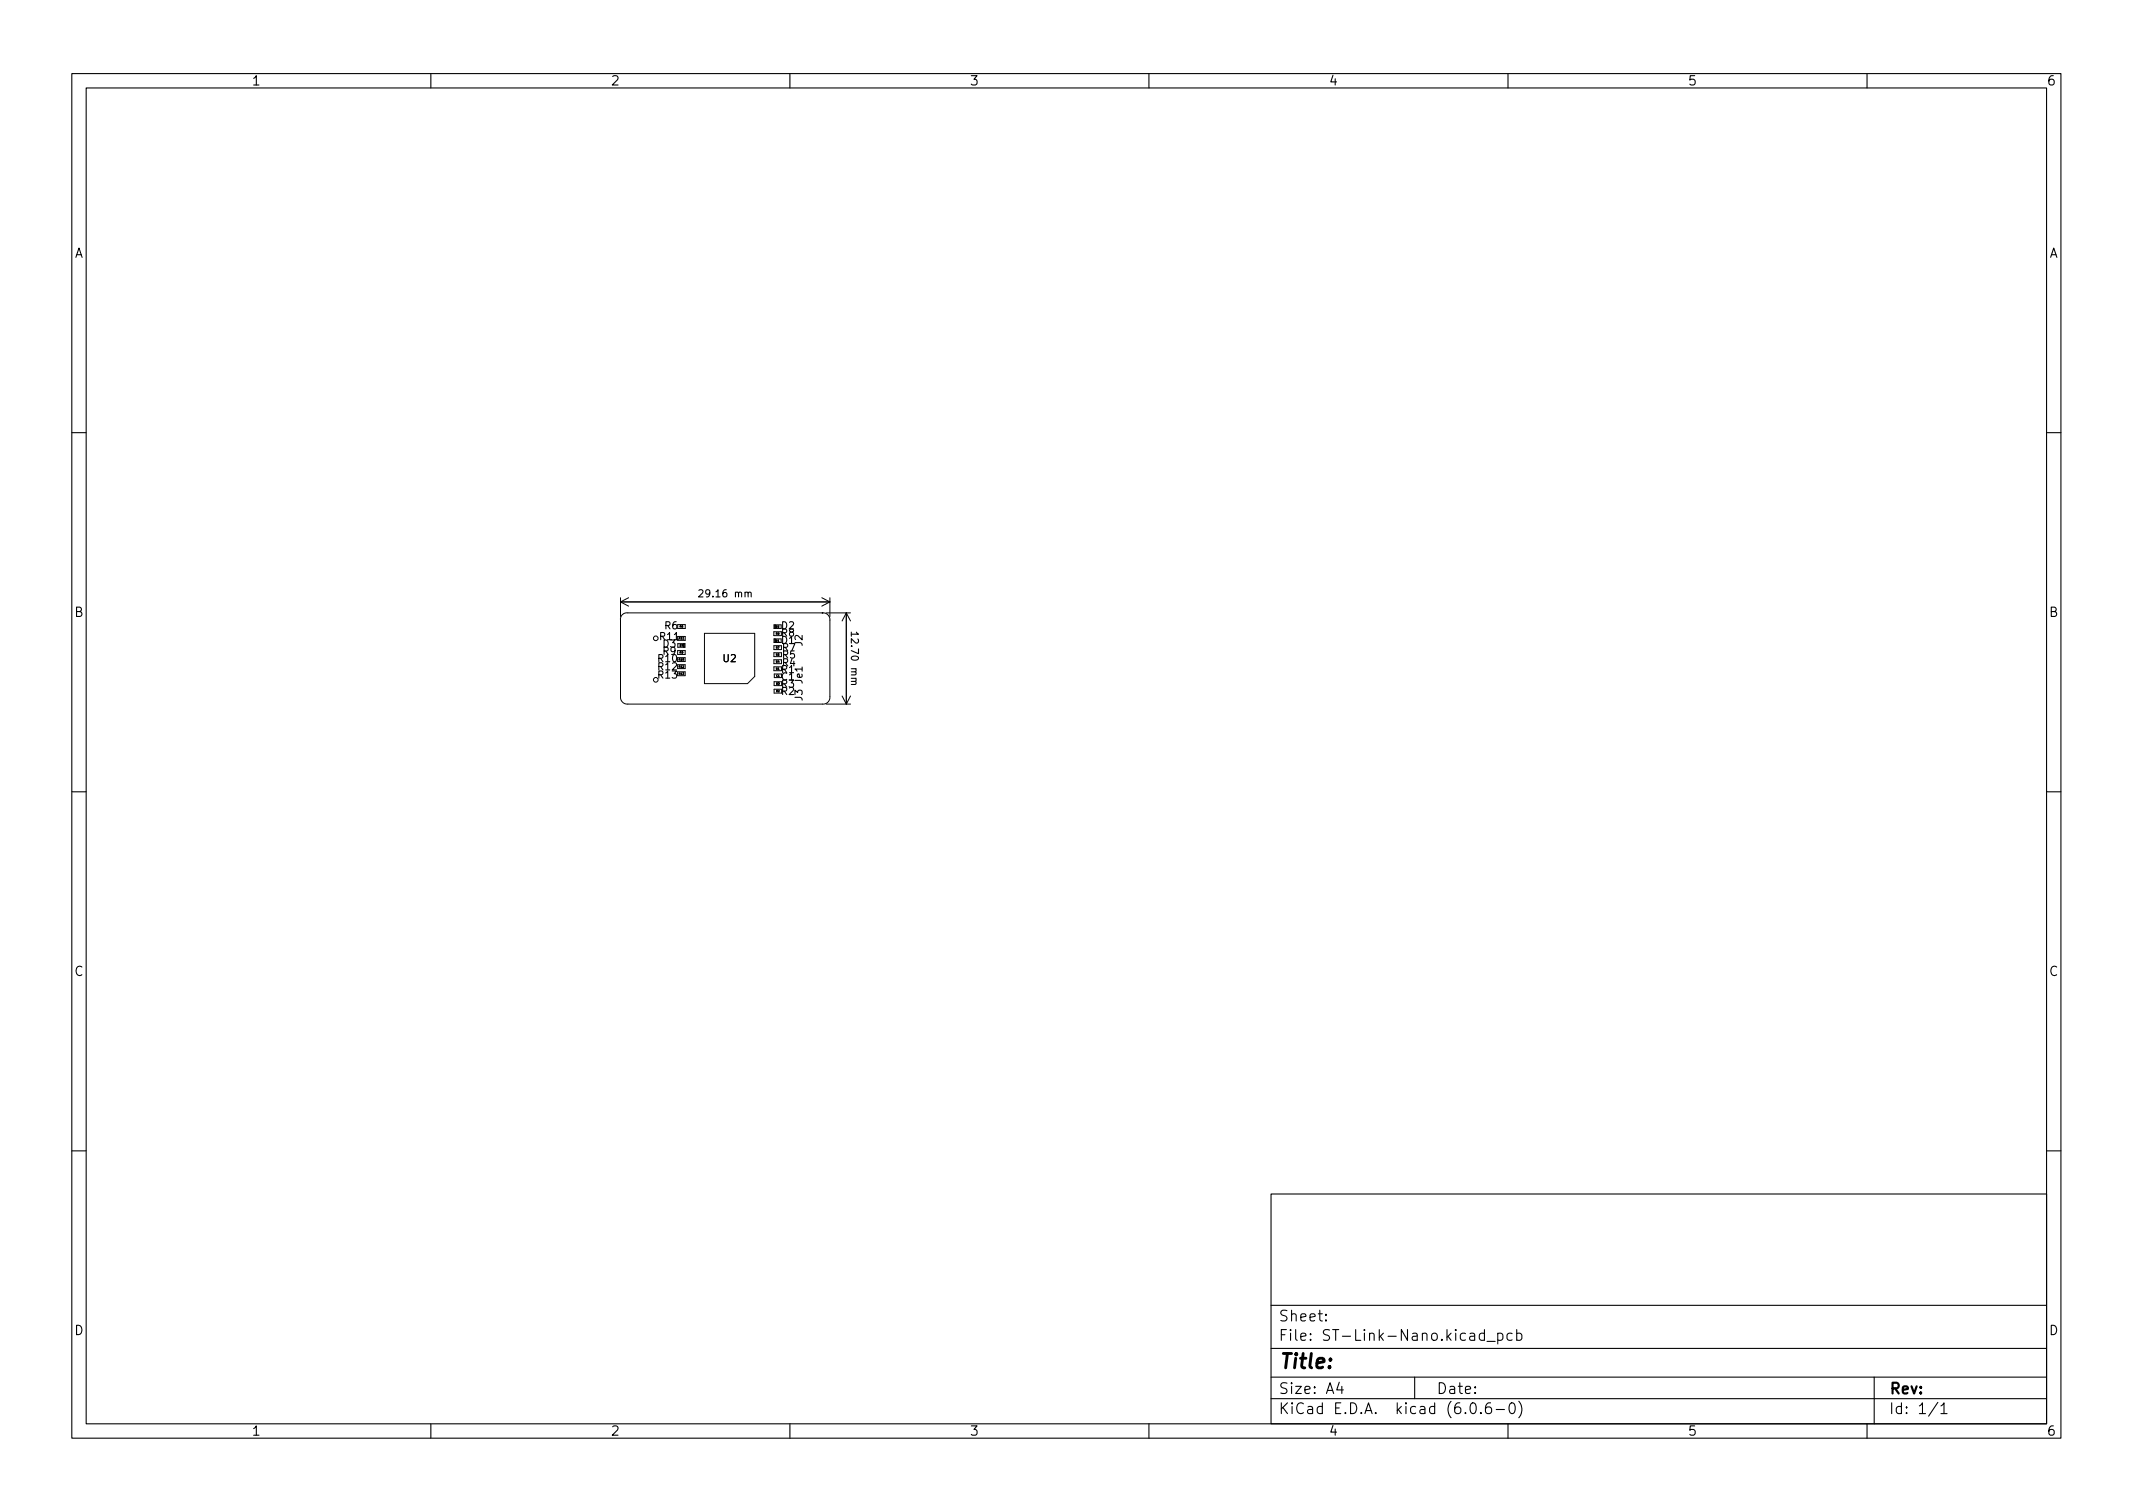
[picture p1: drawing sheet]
<svg xmlns="http://www.w3.org/2000/svg" width="297mm" height="210mm" viewBox="0 0 297 210" stroke-linecap="round" stroke-linejoin="round" font-family="sans-serif">
<defs><g id="words">
<text font-size="2.8" x="178" y="190.6">Title:</text>
<g font-size="2.1">
<text x="178" y="184">Sheet:</text>
<text x="178" y="186.7">File: ST-Link-Nano.kicad_pcb</text>
<text x="178" y="196.9">KiCad E.D.A. kicad (6.0.6-0)</text>
<text x="178" y="194.1">Size: A4</text>
<text x="200" y="194.1">Date:</text>
<text x="263" y="194.1">Rev:</text>
<text x="263" y="196.9">Id: 1/1</text>
</g>
<g font-size="1.8">
<text x="35" y="11.9">1</text>
<text x="85" y="11.9">2</text>
<text x="135" y="11.9">3</text>
<text x="185" y="11.9">4</text>
<text x="235" y="11.9">5</text>
<text x="285" y="11.9">6</text>
<text x="10.3" y="35.9">A</text>
<text x="285.3" y="35.9">A</text>
<text x="10.3" y="85.9">B</text>
<text x="285.3" y="85.9">B</text>
<text x="10.3" y="135.9">C</text>
<text x="285.3" y="135.9">C</text>
<text x="10.3" y="185.9">D</text>
<text x="285.3" y="185.9">D</text>
<text x="35" y="199.9">1</text>
<text x="85" y="199.9">2</text>
<text x="135" y="199.9">3</text>
<text x="185" y="199.9">4</text>
<text x="235" y="199.9">5</text>
<text x="285" y="199.9">6</text>
</g>
<g font-size="1.4">
<text x="97.8" y="83.2">29.16 mm</text>
<text x="91.9" y="89.1">R11</text>
<text x="92.6" y="87.6">R6</text>
<text x="108.8" y="89.6">D1</text>
<text x="108.8" y="87.6">D2</text>
<text x="108.8" y="88.6">R8</text>
<text x="111.8" y="89.9" transform="rotate(-90 111.8 89.9)">J2</text>
<text x="118.5" y="88.5" transform="rotate(90 118.5 88.5)">12.70 mm</text>
<text x="91.7" y="92.2">R10</text>
<text x="91.7" y="94.5">R13</text>
<text x="91.7" y="93.3">R12</text>
<text x="92.3" y="91.2">R9</text>
<text x="92.3" y="90.2">D3</text>
<text x="100.7" y="92.2">U2</text>
<text x="108.8" y="93.7">R1</text>
<text x="108.8" y="95.7">R3</text>
<text x="108.8" y="94.7">C1</text>
<text x="109" y="92.8">R4</text>
<text x="109" y="90.7">R7</text>
<text x="109" y="91.7">R5</text>
<text x="108.8" y="96.8">R2</text>
<text x="111.8" y="97.5" transform="rotate(-90 111.8 97.5)">J3 Je1</text>
</g>
<g font-size=".4">
<text x="94.6" y="89">R11</text>
<text x="94.7" y="87.4">R6</text>
<text x="108.1" y="88.4">R8</text>
<text x="94.6" y="92">R10</text>
<text x="94.6" y="93.9">R13</text>
<text x="94.6" y="93">R12</text>
<text x="94.7" y="91">R9</text>
<text x="108.1" y="90.3">R7</text>
<text x="108.1" y="93.3">R1</text>
<text x="108.1" y="92.3">R4</text>
<text x="108.1" y="91.3">R5</text>
<text x="108.1" y="95.3">R3</text>
<text x="108.1" y="96.4">R2</text>
</g>
<g font-size=".3">
<text x="108.1" y="87.4">D2</text>
<text x="108.1" y="89.3">D1</text>
<text x="94.7" y="90">D3</text>
<text x="108.1" y="94.2">C1</text>
</g>
</g></defs>
<g fill="none" stroke="#000" stroke-width=".15">
<path d="M10 10.2h277v190.1h-277zM12 12.2h273v186.1h-273zM60 10.2v2M110 10.2v2M160 10.2v2M210 10.2v2M260 10.2v2M10 60.2h2M285 60.2h2M97.3 82.2l.4-.1 .2 .3-.6 .7h.6M104.2 82.6l.1-.1h.3v.6M118.6 88v.6"/>
<path d="M119.1 94.9l.1 .1v.3h-.6M119.3 88l.3 .3h-1M10 110.2h2M285 110.2h2M10 160.2h2M177 166.3h108v32h-108zM285 160.2h2M60 198.3v2M110 198.3v2M160 198.3v2M177 194.8h108M177 191.8h108"/>
<path d="M177 187.8h108M177 181.8h108M184.6 183.8l.1 .1h-.1v-.1v.1M184.6 183l.1 .1h-.1v-.1v.1M186.5 192.5l-.4 1h1M186.9 193v1M197 191.8v3M204.9 195.4a.36 .36 0 0 1 .6 .2 .77 .77 0 0 1-.4 1.2 1 1 0 0 1-.2-1.4zM206.2 196.7l.1 .1h-.1h-.1l.1-.1v.1M206.7 185.7l-.4-.1-.3 .3v.4l.1 .3h.2h.4M206.7 185.1v1.5M207.1 186.8h1.1"/>
<path d="M207.6 195.3a.59 .59 0 0 0-.7 .7v.5l.1 .3h.4l.2-.1 .1-.5-.1-.2-.5-.1-.2 .3M208.4 196.3h1.1M208.6 185.7l.4-.1 .3 .3v.4l-.2 .3h-.1h-.4M208.6 185.6v1.5M210 198.3v2M210.4 195.4a.36 .36 0 0 1 .5 .2 .77 .77 0 0 1-.4 1.2 1 1 0 0 1-.1-1.4zM210.6 185.7l-.5-.1-.2 .3v.4l.1 .3h.1h.5M211.2 185.7l.4-.1 .3 .3v.4l-.1 .3h-.2h-.4M211.2 185.1v1.5M211.5 195.1a1.72 1.72 0 0 1 0 2.3M260 198.3v2M261 191.8v6.5"/>
<path d="M269.9 195.3l-1.3 1.9M270.3 195.8l.4-.5v1.5M270.3 196.8h.8"/>
</g>
<g fill="none" stroke="#000" stroke-width=".14">
<path d="M86.4 83.2v2.7M86.4 83.8h29.2M86.4 83.8l1.1 .6M86.6 85.6l.7-.3h27.3a.94 .94 0 0 1 1 1.1v10.6a.94 .94 0 0 1-1 1h-27.2a.95 .95 0 0 1-1-1v-10.8zM87.5 83.2l-1.1 .6M94.4 91.6h1v.5h-1M94.4 92.6h1v.5h-1M94.4 93.5h1v.6h-1M94.4 90.6h1v.5h-1M94.4 88.6h1v.6h-1M94.4 87h1v.5h-1M94.4 89.6h1v.5h-1"/>
<path d="M95.2 89.6v.5M95.3 89.6v.5M98.1 88.2h7v6l-1 1h-6zM107.9 87v.5M107.9 89v.5M108 87v.5M108 89v.5M108.8 87h-1v.5h1M108.8 89h-1v.5h1M108.8 88h-1v.5h1M108.8 89.9h-1v.6h1M108.8 90.9h-1v.5h1"/>
<path d="M108.8 91.9h-1v.5h1M108.8 92.9h-1v.5h1M108.8 93.8h-1v.5h1M108.9 94.9h-1.1v.6h1.1M108.9 96h-1.1v.5h1.1M114.4 83.2l1.2 .6M115.6 83.2v2.7M115.6 83.8l-1.2 .6M117.3 96.9l.6 1.1M117.9 85.3v12.7M117.9 85.3l-.6 1.2M117.9 85.3l.5 1.2"/>
<path d="M118.4 85.3h-3.3M118.4 96.9l-.5 1.1M118.4 98h-3.3"/>
<circle cx="91.3" cy="88.9" r=".32"/>
<circle cx="91.3" cy="94.7" r=".32"/>
</g>
<circle cx="114.6" cy="85.3" r=".05" fill="#000" stroke="#000" stroke-width=".14"/>
<use href="#words"/>
</svg>
